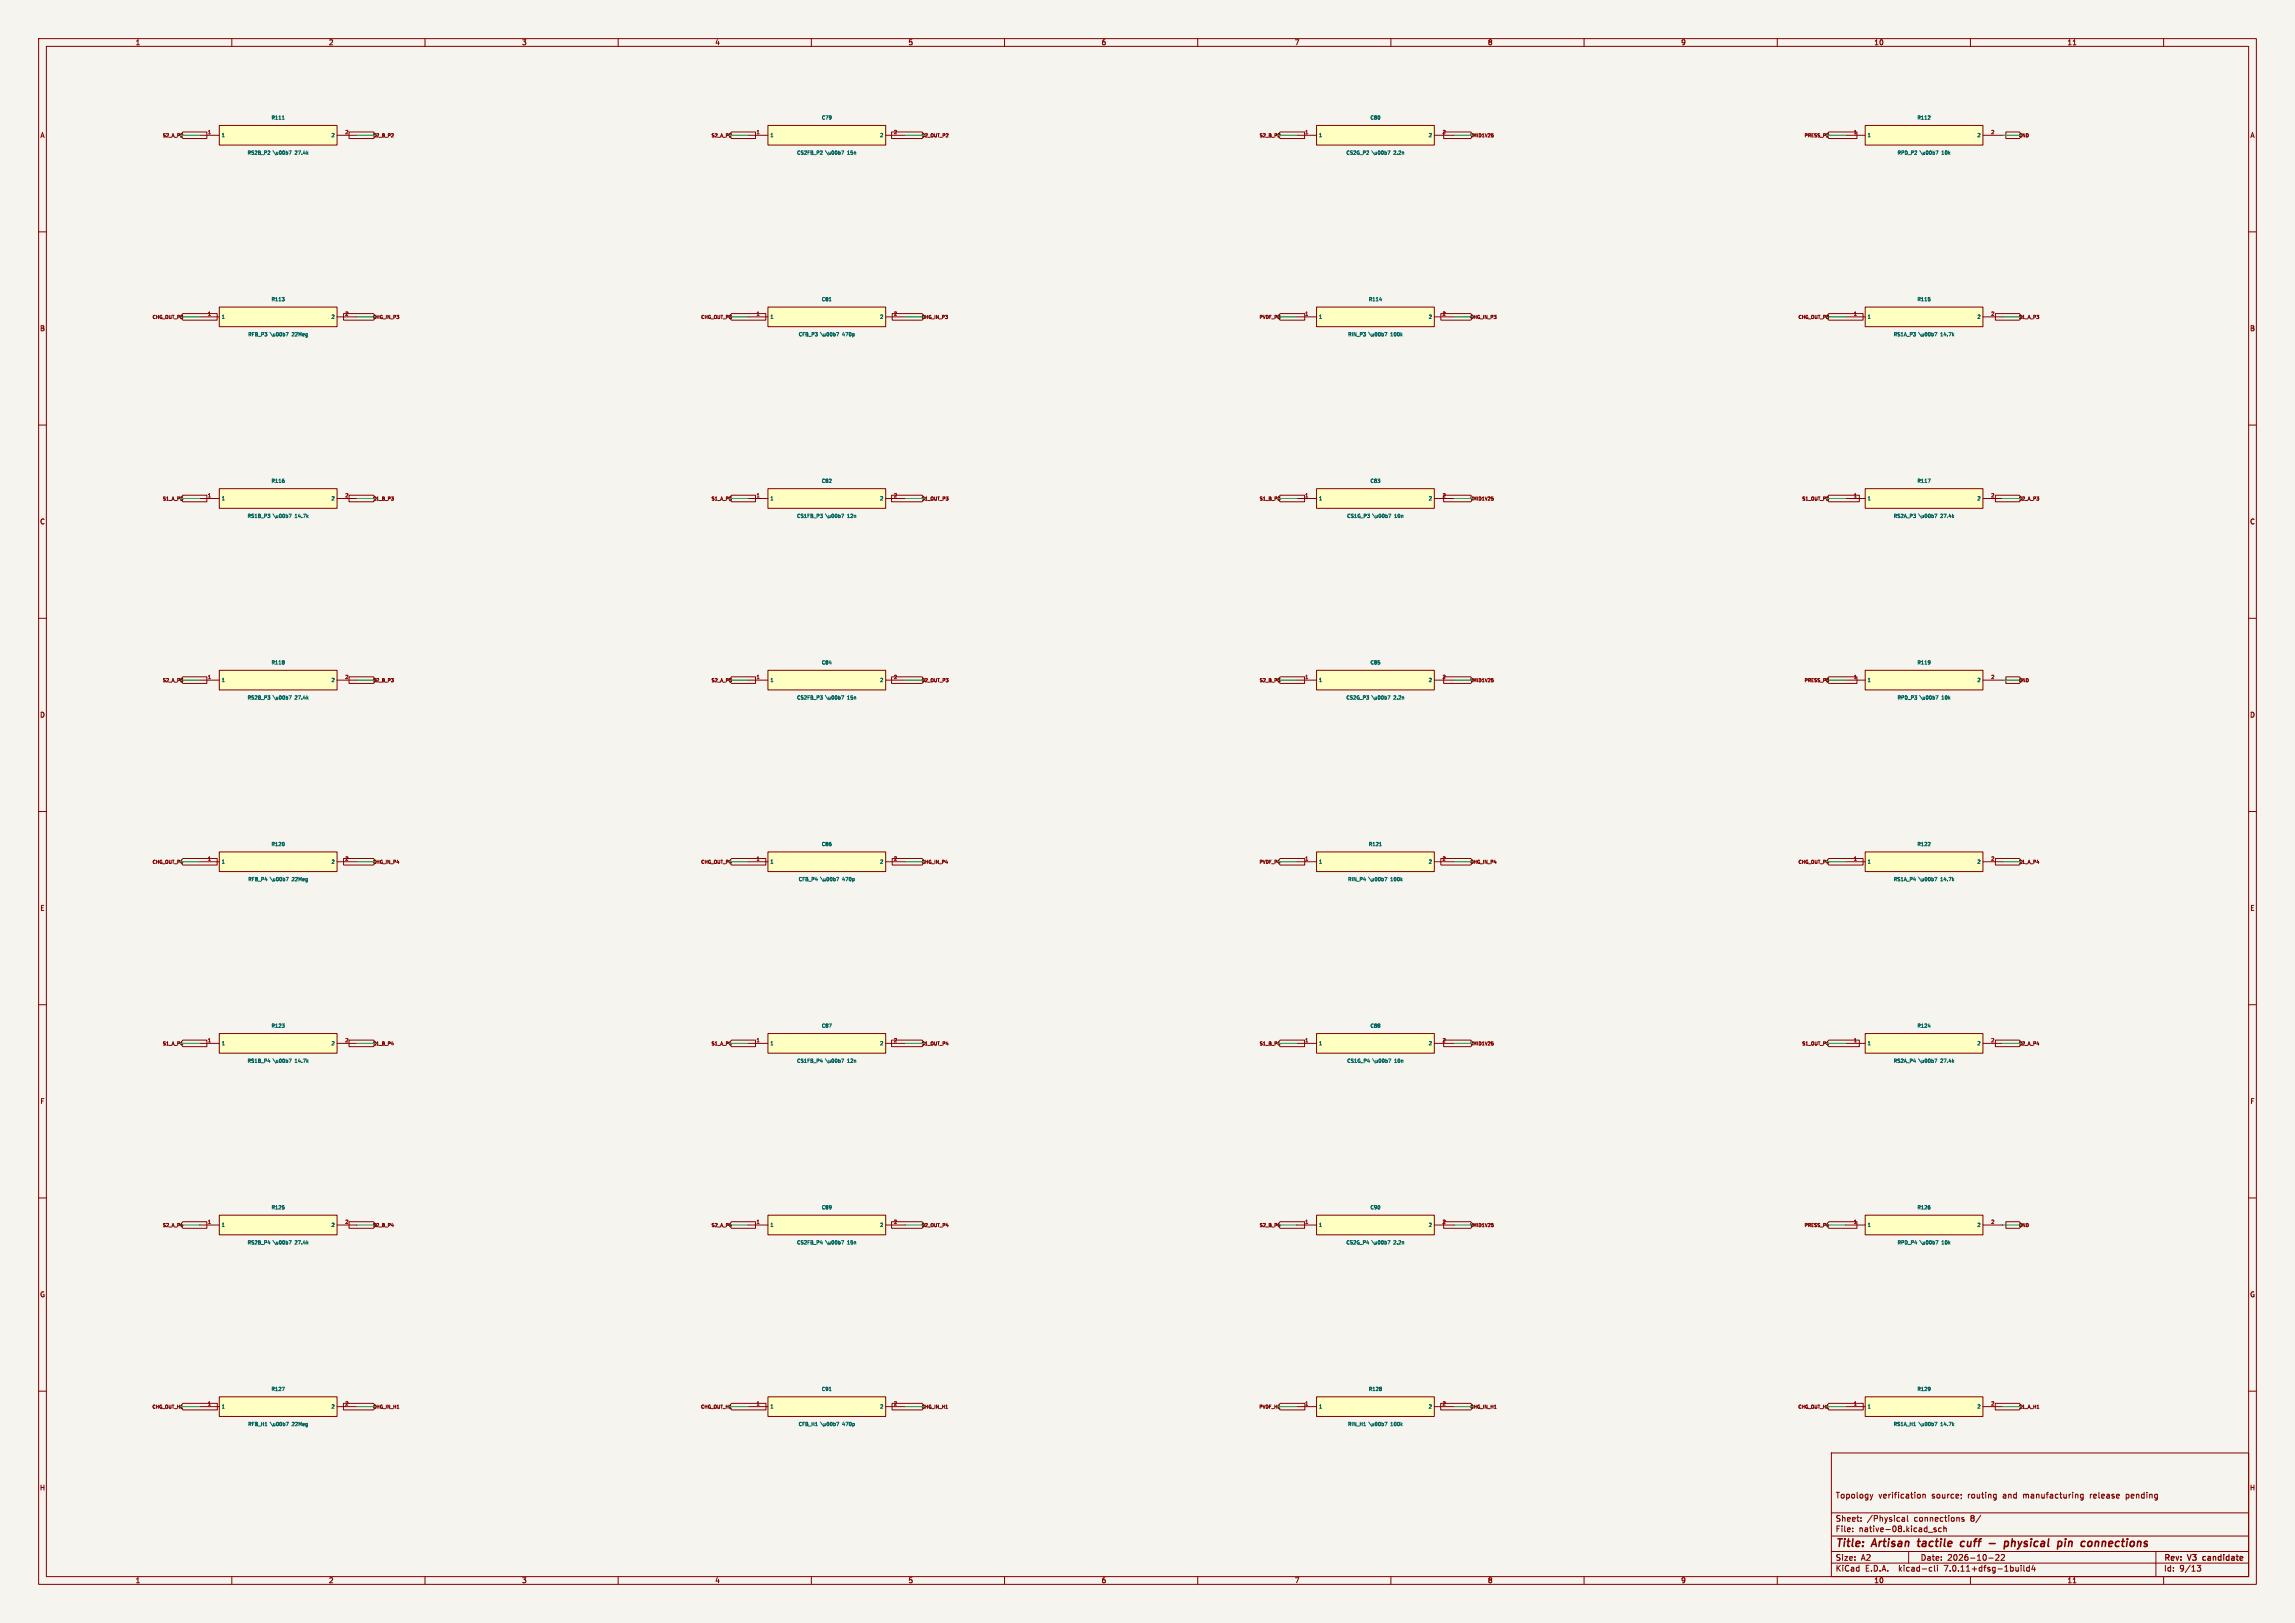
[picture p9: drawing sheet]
<svg xmlns="http://www.w3.org/2000/svg" width="594mm" height="420mm" viewBox="0 0 594 420" stroke-linecap="round" stroke-linejoin="round" font-family="sans-serif">
<defs><g id="words">
<g font-size="2.8" fill="#840000">
<text x="475" y="400.9">Title:</text>
<text x="484.7" y="400.9">Artisan</text>
<text x="497.3" y="400.9">tactile</text>
<text x="509.1" y="400.9">cuff</text>
<text x="517.3" y="400.9">-</text>
<text x="522.1" y="400.9">physical</text>
<text x="536.7" y="400.9">pin</text>
<text x="543.6" y="400.9">connections</text>
</g>
<g font-size="2.1" fill="#840000">
<text x="475" y="388">Topology</text>
<text x="486.2" y="388">verification</text>
<text x="500" y="388">source;</text>
<text x="509.5" y="388">routing</text>
<text x="518.7" y="388">and</text>
<text x="524.1" y="388">manufacturing</text>
<text x="541.5" y="388">release</text>
<text x="551" y="388">pending</text>
<text x="475" y="394">Sheet:</text>
<text x="483.2" y="394">/Physical</text>
<text x="495.5" y="394">connections</text>
<text x="510.2" y="394">8/</text>
<text x="475" y="396.7">File:</text>
<text x="481.1" y="396.7">native-08.kicad_sch</text>
<text x="475" y="406.9">KiCad</text>
<text x="475" y="404.1">Size:</text>
<text x="481.7" y="404.1">A2</text>
<text x="482.7" y="406.9">E.D.A.</text>
<text x="491.6" y="406.9">kicad-cli</text>
<text x="497" y="404.1">Date:</text>
<text x="503.5" y="406.9">7.0.11+dfsg-1build4</text>
<text x="504" y="404.1">2026-10-22</text>
<text x="560" y="404.3">Rev:</text>
<text x="560" y="406.9">Id:</text>
<text x="564.1" y="406.9">9/13</text>
<text x="566.4" y="404.3">V3</text>
<text x="570.8" y="404.3">candidate</text>
</g>
<g font-size="1.8" fill="#840000">
<text x="35" y="11.9">1</text>
<text x="85" y="11.9">2</text>
<text x="135" y="11.9">3</text>
<text x="185" y="11.9">4</text>
<text x="235" y="11.9">5</text>
<text x="285" y="11.9">6</text>
<text x="335" y="11.9">7</text>
<text x="385" y="11.9">8</text>
<text x="435" y="11.9">9</text>
<text x="485" y="11.9">10</text>
<text x="535" y="11.9">11</text>
<text x="10.3" y="35.9">A</text>
<text x="582.3" y="35.9">A</text>
<text x="10.3" y="85.9">B</text>
<text x="582.3" y="85.9">B</text>
<text x="10.3" y="135.9">C</text>
<text x="582.3" y="135.9">C</text>
<text x="10.3" y="185.9">D</text>
<text x="582.3" y="185.9">D</text>
<text x="10.3" y="235.9">E</text>
<text x="582.3" y="235.9">E</text>
<text x="10.3" y="285.9">F</text>
<text x="582.3" y="285.9">F</text>
<text x="10.3" y="335.9">G</text>
<text x="582.3" y="335.9">G</text>
<text x="10.2" y="385.9">H</text>
<text x="582.2" y="385.9">H</text>
<text x="35" y="409.9">1</text>
<text x="85" y="409.9">2</text>
<text x="135" y="409.9">3</text>
<text x="185" y="409.9">4</text>
<text x="235" y="409.9">5</text>
<text x="285" y="409.9">6</text>
<text x="335" y="409.9">7</text>
<text x="385" y="409.9">8</text>
<text x="435" y="409.9">9</text>
<text x="485" y="409.9">10</text>
<text x="535" y="409.9">11</text>
</g>
<g font-size="1.3" fill="#a90000">
<text x="53.7" y="34.7">1</text>
<text x="89.2" y="34.7">2</text>
<text x="195.7" y="34.7">1</text>
<text x="231.2" y="34.7">2</text>
<text x="337.7" y="34.7">1</text>
<text x="373.2" y="34.7">2</text>
<text x="479.7" y="34.7">1</text>
<text x="515.2" y="34.7">2</text>
<text x="53.7" y="81.7">1</text>
<text x="89.2" y="81.7">2</text>
<text x="195.7" y="81.7">1</text>
<text x="231.2" y="81.7">2</text>
<text x="337.7" y="81.7">1</text>
<text x="373.2" y="81.7">2</text>
<text x="479.7" y="81.7">1</text>
<text x="515.2" y="81.7">2</text>
<text x="53.7" y="128.7">1</text>
<text x="89.2" y="128.7">2</text>
<text x="195.7" y="128.7">1</text>
<text x="231.2" y="128.7">2</text>
<text x="337.7" y="128.7">1</text>
<text x="373.2" y="128.7">2</text>
<text x="479.7" y="128.7">1</text>
<text x="515.2" y="128.7">2</text>
<text x="53.7" y="175.7">1</text>
<text x="89.2" y="175.7">2</text>
<text x="195.7" y="175.7">1</text>
<text x="231.2" y="175.7">2</text>
<text x="337.7" y="175.7">1</text>
<text x="373.2" y="175.7">2</text>
<text x="479.7" y="175.7">1</text>
<text x="515.2" y="175.7">2</text>
<text x="53.7" y="222.7">1</text>
<text x="89.2" y="222.7">2</text>
<text x="195.7" y="222.7">1</text>
<text x="231.2" y="222.7">2</text>
<text x="337.7" y="222.7">1</text>
<text x="373.2" y="222.7">2</text>
<text x="479.7" y="222.7">1</text>
<text x="515.2" y="222.7">2</text>
<text x="53.7" y="269.7">1</text>
<text x="89.2" y="269.7">2</text>
<text x="195.7" y="269.7">1</text>
<text x="231.2" y="269.7">2</text>
<text x="337.7" y="269.7">1</text>
<text x="373.2" y="269.7">2</text>
<text x="479.7" y="269.7">1</text>
<text x="515.2" y="269.7">2</text>
<text x="53.7" y="316.7">1</text>
<text x="89.2" y="316.7">2</text>
<text x="195.7" y="316.7">1</text>
<text x="231.2" y="316.7">2</text>
<text x="337.7" y="316.7">1</text>
<text x="373.2" y="316.7">2</text>
<text x="479.7" y="316.7">1</text>
<text x="515.2" y="316.7">2</text>
<text x="53.7" y="363.7">1</text>
<text x="89.2" y="363.7">2</text>
<text x="195.7" y="363.7">1</text>
<text x="231.2" y="363.7">2</text>
<text x="337.7" y="363.7">1</text>
<text x="373.2" y="363.7">2</text>
<text x="479.7" y="363.7">1</text>
<text x="515.2" y="363.7">2</text>
</g>
<g font-size="1.3" fill="#006464">
<text x="57.3" y="35.7">1</text>
<text x="70.1" y="31.1">R111</text>
<text x="85.6" y="35.7">2</text>
<text x="199.3" y="35.7">1</text>
<text x="212.6" y="31.1">C79</text>
<text x="227.6" y="35.7">2</text>
<text x="341.3" y="35.7">1</text>
<text x="354.6" y="31.1">C80</text>
<text x="369.6" y="35.7">2</text>
<text x="483.3" y="35.7">1</text>
<text x="496.1" y="31.1">R112</text>
<text x="511.6" y="35.7">2</text>
<text x="63.9" y="40.2">RS2B_P2</text>
<text x="70.9" y="40.2">\u00b7</text>
<text x="76.6" y="40.2">27.4k</text>
<text x="206.1" y="40.2">CS2FB_P2</text>
<text x="213.8" y="40.2">\u00b7</text>
<text x="219.6" y="40.2">15n</text>
<text x="348.3" y="40.2">CS2G_P2</text>
<text x="355.2" y="40.2">\u00b7</text>
<text x="361" y="40.2">2.2n</text>
<text x="491" y="40.2">RPD_P2</text>
<text x="497.1" y="40.2">\u00b7</text>
<text x="502.9" y="40.2">10k</text>
<text x="57.3" y="82.7">1</text>
<text x="70.1" y="78.1">R113</text>
<text x="85.6" y="82.7">2</text>
<text x="199.3" y="82.7">1</text>
<text x="212.6" y="78.1">C81</text>
<text x="227.6" y="82.7">2</text>
<text x="341.3" y="82.7">1</text>
<text x="354.1" y="78.1">R114</text>
<text x="369.6" y="82.7">2</text>
<text x="483.3" y="82.7">1</text>
<text x="496.1" y="78.1">R115</text>
<text x="511.6" y="82.7">2</text>
<text x="64.1" y="87.2">RFB_P3</text>
<text x="70.1" y="87.2">\u00b7</text>
<text x="75.8" y="87.2">22Meg</text>
<text x="206.6" y="87.2">CFB_P3</text>
<text x="212.6" y="87.2">\u00b7</text>
<text x="218.3" y="87.2">470p</text>
<text x="348.8" y="87.2">RIN_P3</text>
<text x="354.4" y="87.2">\u00b7</text>
<text x="360.2" y="87.2">100k</text>
<text x="490" y="87.2">RS1A_P3</text>
<text x="496.8" y="87.2">\u00b7</text>
<text x="502.6" y="87.2">14.7k</text>
<text x="70.1" y="125.1">R116</text>
<text x="212.6" y="125.1">C82</text>
<text x="354.6" y="125.1">C83</text>
<text x="496.1" y="125.1">R117</text>
<text x="57.3" y="129.7">1</text>
<text x="85.6" y="129.7">2</text>
<text x="199.3" y="129.7">1</text>
<text x="227.6" y="129.7">2</text>
<text x="341.3" y="129.7">1</text>
<text x="369.6" y="129.7">2</text>
<text x="483.3" y="129.7">1</text>
<text x="511.6" y="129.7">2</text>
<text x="63.9" y="134.2">RS1B_P3</text>
<text x="70.9" y="134.2">\u00b7</text>
<text x="76.6" y="134.2">14.7k</text>
<text x="206.1" y="134.2">CS1FB_P3</text>
<text x="213.8" y="134.2">\u00b7</text>
<text x="219.6" y="134.2">12n</text>
<text x="348.5" y="134.2">CS1G_P3</text>
<text x="355.5" y="134.2">\u00b7</text>
<text x="361.2" y="134.2">10n</text>
<text x="490" y="134.2">RS2A_P3</text>
<text x="496.8" y="134.2">\u00b7</text>
<text x="502.6" y="134.2">27.4k</text>
<text x="70.1" y="172.1">R118</text>
<text x="212.6" y="172.1">C84</text>
<text x="354.6" y="172.1">C85</text>
<text x="496.1" y="172.1">R119</text>
<text x="57.3" y="176.7">1</text>
<text x="85.6" y="176.7">2</text>
<text x="199.3" y="176.7">1</text>
<text x="227.6" y="176.7">2</text>
<text x="341.3" y="176.7">1</text>
<text x="369.6" y="176.7">2</text>
<text x="483.3" y="176.7">1</text>
<text x="511.6" y="176.7">2</text>
<text x="63.9" y="181.2">RS2B_P3</text>
<text x="70.9" y="181.2">\u00b7</text>
<text x="76.6" y="181.2">27.4k</text>
<text x="206.1" y="181.2">CS2FB_P3</text>
<text x="213.8" y="181.2">\u00b7</text>
<text x="219.6" y="181.2">15n</text>
<text x="348.3" y="181.2">CS2G_P3</text>
<text x="355.2" y="181.2">\u00b7</text>
<text x="361" y="181.2">2.2n</text>
<text x="491" y="181.2">RPD_P3</text>
<text x="497.1" y="181.2">\u00b7</text>
<text x="502.9" y="181.2">10k</text>
<text x="70.1" y="219.1">R120</text>
<text x="212.6" y="219.1">C86</text>
<text x="354.1" y="219.1">R121</text>
<text x="496.1" y="219.1">R122</text>
<text x="57.3" y="223.7">1</text>
<text x="85.6" y="223.7">2</text>
<text x="199.3" y="223.7">1</text>
<text x="227.6" y="223.7">2</text>
<text x="341.3" y="223.7">1</text>
<text x="369.6" y="223.7">2</text>
<text x="483.3" y="223.7">1</text>
<text x="511.6" y="223.7">2</text>
<text x="64.1" y="228.2">RFB_P4</text>
<text x="70.1" y="228.2">\u00b7</text>
<text x="75.8" y="228.2">22Meg</text>
<text x="206.6" y="228.2">CFB_P4</text>
<text x="212.6" y="228.2">\u00b7</text>
<text x="218.3" y="228.2">470p</text>
<text x="348.8" y="228.2">RIN_P4</text>
<text x="354.4" y="228.2">\u00b7</text>
<text x="360.2" y="228.2">100k</text>
<text x="490" y="228.2">RS1A_P4</text>
<text x="496.8" y="228.2">\u00b7</text>
<text x="502.6" y="228.2">14.7k</text>
<text x="70.1" y="266.1">R123</text>
<text x="212.6" y="266.1">C87</text>
<text x="354.6" y="266.1">C88</text>
<text x="496.1" y="266.1">R124</text>
<text x="57.3" y="270.7">1</text>
<text x="63.9" y="275.2">RS1B_P4</text>
<text x="70.9" y="275.2">\u00b7</text>
<text x="76.6" y="275.2">14.7k</text>
<text x="85.6" y="270.7">2</text>
<text x="199.3" y="270.7">1</text>
<text x="206.1" y="275.2">CS1FB_P4</text>
<text x="213.8" y="275.2">\u00b7</text>
<text x="219.6" y="275.2">12n</text>
<text x="227.6" y="270.7">2</text>
<text x="341.3" y="270.7">1</text>
<text x="348.5" y="275.2">CS1G_P4</text>
<text x="355.5" y="275.2">\u00b7</text>
<text x="361.2" y="275.2">10n</text>
<text x="369.6" y="270.7">2</text>
<text x="483.3" y="270.7">1</text>
<text x="490" y="275.2">RS2A_P4</text>
<text x="496.8" y="275.2">\u00b7</text>
<text x="502.6" y="275.2">27.4k</text>
<text x="511.6" y="270.7">2</text>
<text x="57.3" y="317.7">1</text>
<text x="70.1" y="313.1">R125</text>
<text x="85.6" y="317.7">2</text>
<text x="199.3" y="317.7">1</text>
<text x="212.6" y="313.1">C89</text>
<text x="227.6" y="317.7">2</text>
<text x="341.3" y="317.7">1</text>
<text x="354.6" y="313.1">C90</text>
<text x="369.6" y="317.7">2</text>
<text x="483.3" y="317.7">1</text>
<text x="496.1" y="313.1">R126</text>
<text x="511.6" y="317.7">2</text>
<text x="63.9" y="322.2">RS2B_P4</text>
<text x="70.9" y="322.2">\u00b7</text>
<text x="76.6" y="322.2">27.4k</text>
<text x="206.1" y="322.2">CS2FB_P4</text>
<text x="213.8" y="322.2">\u00b7</text>
<text x="219.6" y="322.2">15n</text>
<text x="348.3" y="322.2">CS2G_P4</text>
<text x="355.2" y="322.2">\u00b7</text>
<text x="361" y="322.2">2.2n</text>
<text x="491" y="322.2">RPD_P4</text>
<text x="497.1" y="322.2">\u00b7</text>
<text x="502.9" y="322.2">10k</text>
<text x="57.3" y="364.7">1</text>
<text x="70.1" y="360.1">R127</text>
<text x="85.6" y="364.7">2</text>
<text x="199.3" y="364.7">1</text>
<text x="212.6" y="360.1">C91</text>
<text x="227.6" y="364.7">2</text>
<text x="341.3" y="364.7">1</text>
<text x="354.1" y="360.1">R128</text>
<text x="369.6" y="364.7">2</text>
<text x="483.3" y="364.7">1</text>
<text x="496.1" y="360.1">R129</text>
<text x="511.6" y="364.7">2</text>
<text x="64.1" y="369.2">RFB_H1</text>
<text x="70.1" y="369.2">\u00b7</text>
<text x="75.9" y="369.2">22Meg</text>
<text x="206.6" y="369.2">CFB_H1</text>
<text x="212.6" y="369.2">\u00b7</text>
<text x="218.3" y="369.2">470p</text>
<text x="348.7" y="369.2">RIN_H1</text>
<text x="354.5" y="369.2">\u00b7</text>
<text x="360.2" y="369.2">100k</text>
<text x="490" y="369.2">RS1A_H1</text>
<text x="496.8" y="369.2">\u00b7</text>
<text x="502.6" y="369.2">14.7k</text>
</g>
<g font-size="1.2" fill="#840000">
<text x="42" y="35.7">S2_A_P2</text>
<text x="96.4" y="35.7">S2_B_P2</text>
<text x="184" y="35.7">S2_A_P2</text>
<text x="238.4" y="35.7">S2_OUT_P2</text>
<text x="325.8" y="35.7">S2_B_P2</text>
<text x="380.4" y="35.7">VMID1V25</text>
<text x="466.9" y="35.7">PRESS_P2</text>
<text x="522.4" y="35.7">GND</text>
<text x="39.3" y="82.7">CHG_OUT_P3</text>
<text x="96.4" y="82.7">CHG_IN_P3</text>
<text x="181.3" y="82.7">CHG_OUT_P3</text>
<text x="238.4" y="82.7">CHG_IN_P3</text>
<text x="325.8" y="82.7">PVDF_P3</text>
<text x="380.4" y="82.7">CHG_IN_P3</text>
<text x="465.3" y="82.7">CHG_OUT_P3</text>
<text x="522.4" y="82.7">S1_A_P3</text>
<text x="42" y="129.7">S1_A_P3</text>
<text x="96.4" y="129.7">S1_B_P3</text>
<text x="184" y="129.7">S1_A_P3</text>
<text x="238.4" y="129.7">S1_OUT_P3</text>
<text x="325.8" y="129.7">S1_B_P3</text>
<text x="380.4" y="129.7">VMID1V25</text>
<text x="466.3" y="129.7">S1_OUT_P3</text>
<text x="522.4" y="129.7">S2_A_P3</text>
<text x="42" y="176.7">S2_A_P3</text>
<text x="96.4" y="176.7">S2_B_P3</text>
<text x="184" y="176.7">S2_A_P3</text>
<text x="238.4" y="176.7">S2_OUT_P3</text>
<text x="325.8" y="176.7">S2_B_P3</text>
<text x="380.4" y="176.7">VMID1V25</text>
<text x="466.9" y="176.7">PRESS_P3</text>
<text x="522.4" y="176.7">GND</text>
<text x="39.3" y="223.7">CHG_OUT_P4</text>
<text x="96.4" y="223.7">CHG_IN_P4</text>
<text x="181.3" y="223.7">CHG_OUT_P4</text>
<text x="238.4" y="223.7">CHG_IN_P4</text>
<text x="325.8" y="223.7">PVDF_P4</text>
<text x="380.4" y="223.7">CHG_IN_P4</text>
<text x="465.3" y="223.7">CHG_OUT_P4</text>
<text x="522.4" y="223.7">S1_A_P4</text>
<text x="42" y="270.7">S1_A_P4</text>
<text x="96.4" y="270.7">S1_B_P4</text>
<text x="184" y="270.7">S1_A_P4</text>
<text x="238.4" y="270.7">S1_OUT_P4</text>
<text x="325.8" y="270.7">S1_B_P4</text>
<text x="380.4" y="270.7">VMID1V25</text>
<text x="466.3" y="270.7">S1_OUT_P4</text>
<text x="522.4" y="270.7">S2_A_P4</text>
<text x="42" y="317.7">S2_A_P4</text>
<text x="96.4" y="317.7">S2_B_P4</text>
<text x="184" y="317.7">S2_A_P4</text>
<text x="238.4" y="317.7">S2_OUT_P4</text>
<text x="325.8" y="317.7">S2_B_P4</text>
<text x="380.4" y="317.7">VMID1V25</text>
<text x="466.9" y="317.7">PRESS_P4</text>
<text x="522.4" y="317.7">GND</text>
<text x="39.3" y="364.7">CHG_OUT_H1</text>
<text x="96.4" y="364.7">CHG_IN_H1</text>
<text x="181.3" y="364.7">CHG_OUT_H1</text>
<text x="238.4" y="364.7">CHG_IN_H1</text>
<text x="325.8" y="364.7">PVDF_H1</text>
<text x="380.4" y="364.7">CHG_IN_H1</text>
<text x="465.3" y="364.7">CHG_OUT_H1</text>
<text x="522.4" y="364.7">S1_A_H1</text>
</g>
</g></defs>
<path d="M0 0h594v420h-594z" fill="#f5f4ef" stroke="#f5f4ef" stroke-width=".26"/>
<g fill="none" stroke="#840000" stroke-width=".26">
<path d="M10 10h574v400h-574zM12 12h570v396h-570zM60 10v2M110 10v2M160 10v2M210 10v2M260 10v2M310 10v2M360 10v2M410 10v2M460 10v2M510 10v2"/>
<path d="M536.6 11.6h.7M560 10v2M47.3 34.2h6.2v1.6h-6.2l-.7-.8zM51.7 35h5.1M56.8 32.5h30.4v5h-30.4zM87.2 35h5.1M90.3 34.2h6.4l.7 .8-.7 .8h-6.4zM101.3 35.4h.5M101.8 34.7v.3M189.3 34.2h6.2v1.6h-6.2l-.7-.8zM193.7 35h5.1M198.8 32.5h30.4v5h-30.4z"/>
<path d="M229.2 35h5.1M230.8 34.2h7.9l.7 .8-.7 .8h-7.9zM331.1 34.6l.2 .4-.5 .4h.5M331.3 34.2h6.4v1.6h-6.4l-.7-.8zM335.7 35h5.1M340.8 32.5h30.4v5h-30.4zM371.2 35h5.1M373.7 34.2h7l.7 .8-.7 .8h-7zM473.3 34.2h7.3v1.6h-7.3l-.7-.8zM477.7 35h5.1M482.8 32.5h30.4v5h-30.4zM513.2 35h5.1"/>
<path d="M519.2 34.2h3.5l.7 .8-.7 .8h-3.5zM10 60h2M582 60h2M56.8 79.5h30.4v5h-30.4zM198.8 79.5h30.4v5h-30.4zM340.8 79.5h30.4v5h-30.4zM482.8 79.5h30.4v5h-30.4zM47.3 81.2h8.9v1.6h-8.9l-.7-.8zM51.7 82h5.1M87.2 82h5.1M88.9 81.2h7.8l.7 .8-.7 .8h-7.8zM189.3 81.2h8.9v1.6h-8.9l-.7-.8z"/>
<path d="M193.7 82h5.1M229.2 82h5.1M230.9 81.2h7.8l.7 .8-.7 .8h-7.8zM331.3 81.2h6.4v1.6h-6.4l-.7-.8zM335.7 82h5.1M371.2 82h5.1M372.9 81.2h7.8l.7 .8-.7 .8h-7.8zM473.3 81.2h8.9v1.6h-8.9l-.7-.8zM477.7 82h5.1M513.2 82h5.1M516.5 81.2h6.2l.7 .8-.7 .8h-6.2zM10 110h2"/>
<path d="M582 110h2M47.3 128.2h6.2v1.6h-6.2l-.7-.8zM51.7 129h5.1M56.8 126.5h30.4v5h-30.4zM87.2 129h5.1M90.3 128.2h6.4l.7 .8-.7 .8h-6.4zM189.3 128.2h6.2v1.6h-6.2l-.7-.8zM193.7 129h5.1M198.8 126.5h30.4v5h-30.4zM229.2 129h5.1M230.8 128.2h7.9l.7 .8-.7 .8h-7.9zM330.8 128.6h.5l-.3 .3"/>
<path d="M331.2 129v.4M331.3 128.2h6.4v1.6h-6.4l-.7-.8zM335.7 129h5.1M340.8 126.5h30.4v5h-30.4zM371.2 129h5.1M373.7 128.2h7l.7 .8-.7 .8h-7zM473.3 128.2h7.9v1.6h-7.9l-.7-.8zM477.7 129h5.1M482.8 126.5h30.4v5h-30.4zM513.2 129h5.1M516.5 128.2h6.2l.7 .8-.7 .8h-6.2zM10 160h2"/>
<path d="M582 160h2M47.3 175.1h6.2v1.8h-6.2l-.7-.9zM51.7 176h5.1M56.8 173.5h30.4v5h-30.4zM87.2 176h5.1M90.3 175.1h6.4l.7 .9-.7 .9h-6.4zM189.3 175.1h6.2v1.8h-6.2l-.7-.9zM193.7 176h5.1M198.8 173.5h30.4v5h-30.4zM229.2 176h5.1M230.8 175.1h7.9l.7 .9-.7 .9h-7.9zM330.8 175.6h.5l-.3 .3"/>
<path d="M331.2 176l.1 .4M331.3 176.4h-.1M331.3 175.1h6.4v1.8h-6.4l-.7-.9zM335.7 176h5.1M340.8 173.5h30.4v5h-30.4zM371.2 176h5.1M373.7 175.1h7l.7 .9-.7 .9h-7zM473.3 175.1h7.3v1.8h-7.3l-.7-.9zM477.7 176h5.1M482.8 173.5h30.4v5h-30.4zM513.2 176h5.1M519.2 175.1h3.5l.7 .9-.7 .9h-3.5z"/>
<path d="M10 210h2M582 210h2M47.3 222.1h8.9v1.8h-8.9l-.7-.9zM51.7 223h5.1M56.8 220.5h30.4v5h-30.4zM87.2 223h5.1M88.9 222.1h7.8l.7 .9-.7 .9h-7.8zM189.3 222.1h8.9v1.8h-8.9l-.7-.9zM193.7 223h5.1M198.8 220.5h30.4v5h-30.4zM229.2 223h5.1M230.9 222.1h7.8l.7 .9-.7 .9h-7.8z"/>
<path d="M331.3 222.1h6.4v1.8h-6.4l-.7-.9zM335.7 223h5.1M340.8 220.5h30.4v5h-30.4zM371.2 223h5.1M372.9 222.1h7.8l.7 .9-.7 .9h-7.8zM473.3 222.1h8.9v1.8h-8.9l-.7-.9zM477.7 223h5.1M482.8 220.5h30.4v5h-30.4zM513.2 223h5.1M516.5 222.1h6.2l.7 .9-.7 .9h-6.2zM10 260h2M582 260h2"/>
<path d="M47.3 269.1h6.2v1.8h-6.2l-.7-.9zM51.7 270h5.1M56.8 267.5h30.4v5h-30.4zM87.2 270h5.1M90.3 269.1h6.4l.7 .9-.7 .9h-6.4zM101.3 270.2h.5M189.3 269.1h6.2v1.8h-6.2l-.7-.9zM193.7 270h5.1M198.8 267.5h30.4v5h-30.4zM229.2 270h5.1M230.8 269.1h7.9l.7 .9-.7 .9h-7.9zM330.8 270.2h.5"/>
<path d="M331.3 269.1h6.4v1.8h-6.4l-.7-.9zM335.7 270h5.1M340.8 267.5h30.4v5h-30.4zM371.2 270h5.1M373.7 269.1h7l.7 .9-.7 .9h-7zM473.3 269.1h7.9v1.8h-7.9l-.7-.9zM477.7 270h5.1M482.8 267.5h30.4v5h-30.4zM513.2 270h5.1M516.5 269.1h6.2l.7 .9-.7 .9h-6.2zM10 310h2M47.3 316.1h6.2v1.8h-6.2l-.7-.9z"/>
<path d="M51.7 317h5.1M56.8 314.5h30.4v5h-30.4zM87.2 317h5.1M90.3 316.1h6.4l.7 .9-.7 .9h-6.4zM101.3 317.2h.5M189.3 316.1h6.2v1.8h-6.2l-.7-.9zM193.7 317h5.1M198.8 314.5h30.4v5h-30.4zM229.2 317h5.1M230.8 316.1h7.9l.7 .9-.7 .9h-7.9zM330.8 317.2h.5M331.3 316.1h6.4v1.8h-6.4l-.7-.9z"/>
<path d="M335.7 317h5.1M340.8 314.5h30.4v5h-30.4zM371.2 317h5.1M373.7 316.1h7l.7 .9-.7 .9h-7zM473.3 316.1h7.3v1.8h-7.3l-.7-.9zM477.7 317h5.1M482.8 314.5h30.4v5h-30.4zM513.2 317h5.1M519.2 316.1h3.5l.7 .9-.7 .9h-3.5zM582 310h2M10 360h2M47.3 363.1h9v1.8h-9l-.7-.9z"/>
<path d="M51.7 364h5.1M56.8 361.5h30.4v5h-30.4zM87.2 364h5.1M88.9 363.1h7.8l.7 .9-.7 .9h-7.8zM189.3 363.1h9v1.8h-9l-.7-.9zM193.7 364h5.1M198.8 361.5h30.4v5h-30.4zM229.2 364h5.1M230.9 363.1h7.8l.7 .9-.7 .9h-7.8zM330.8 364.4h.5M331.3 363.1h6.4v1.8h-6.4l-.7-.9zM335.7 364h5.1"/>
<path d="M340.8 361.5h30.4v5h-30.4zM371.2 364h5.1M372.9 363.1h7.8l.7 .9-.7 .9h-7.8zM473.3 363.1h9v1.8h-9l-.7-.9zM474 376h108v32h-108zM477.7 364h5.1M482.8 361.5h30.4v5h-30.4zM513.2 364h5.1M516.4 363.1h6.3l.7 .9-.7 .9h-6.3zM527.2 364.4h.5M582 360h2M474 397.5h108"/>
<path d="M474 391.5h108M479.5 396.2v.2M479.5 395.4v.2M481.7 393.5v.2M481.7 392.7v.2M484 386.7l.4 1M484.4 387.7l-.2 .3M484.7 386.7l-.3 1M492.3 392.7h.6l.1 1M493 393l-.8 .3 .3 .4 .5-.1M493.7 392.2v1.3l.2 .2M496.5 386.7l.5 .3v.5l-.5 .2"/>
<path d="M497.7 386.8l.5-.1 .1 1M497.7 386.7v1M499.1 396.5h1.1M501.1 395.4h-.4l-.2 .2 .1 .2 .5 .1v.4h-.6M502.5 395.4h-.5l-.3 .3 .2 .6h.6M503.1 395.5l.6-.1v1M503.1 394.9v1.5M507.6 386.7v.2M507.7 387.6l-.2 .3M508.3 392.7h-.3l-.3 .2 .1 .2 .5 .1v.4h-.6M516.2 386.7h.5M516.7 386.7v1.2l-.3 .3"/>
<path d="M516.7 387.6l-.5 .1M539.2 386.7h-.5l-.2 .3 .1 .6h.6M539.2 386.7v1.2l-.3 .3-.4-.1M550.3 386.7v1.5M550.3 387.6l.2 .1M550.5 386.7h-.2M60 408v2M110 408v2M160 408v2M210 408v2M260 408v2M310 408v2"/>
<path d="M360 408v2M410 408v2M460 408v2M474 404.5h108M474 401.5h108M494 401.5v3M499.6 405.6h.4M500 406.5l-.4 .1M500.7 405.1v1.3l.2 .2M501.5 405.1v.1M501.5 405.6v1M510 408v2"/>
<path d="M514.7 403.2h1.2M516.5 402.4l.6-.1 .3 .4-.9 1.1h.9M518 402.4l.5-.1 .3 .4-.9 1.1h.9M523.1 405.1v.1M523.1 405.6v1M523.8 405.1v1.3l.2 .2M525.2 405.6h-.4l-.3 .3 .2 .6h.5M525.2 405.1v1.5M526.2 405l-.3 1.1h.9M526.6 405.6v1M536.6 409.6h.7M558 401.5v6.5"/>
<path d="M560 408v2M568.7 405.1h.9l-.5 .5 .4 .2v.6l-.8 .1"/>
</g>
<path d="M570.2 402.9v.7" fill="none" stroke="#840000" stroke-width=".3"/>
<g fill="none" stroke="#840000" stroke-width=".4">
<path d="M496.3 398.9h.7M496.6 398.2l-.2 1.7 .3 .3M508.5 399h-.8l-.3 .8 .3 .4 .6-.1M514.9 399.4h1.5M518.9 399l.6-.1 .4 .3-.2 .8-.7 .2M518.9 398.9l-.2 2M520.8 398.2l-.2 2M521.3 398.9l-.6 .2M534.6 398.9l-.2 1.3M534.6 398.2v.2M535.5 398.9l-.1 1.3M535.8 398.9l-.3 .2"/>
<path d="M542.4 398.9l-.2 1.3M542.9 398.9l-.5 .2"/>
</g>
<g fill="#ffffc2" stroke="#ffffc2" stroke-width=".26">
<path d="M56.8 173.5h30.4v5h-30.4z"/>
<path d="M340.8 79.5h30.4v5h-30.4z"/>
<path d="M482.8 220.5h30.4v5h-30.4z"/>
<path d="M340.8 32.5h30.4v5h-30.4z"/>
<path d="M482.8 267.5h30.4v5h-30.4z"/>
<path d="M56.8 361.5h30.4v5h-30.4z"/>
<path d="M56.8 314.5h30.4v5h-30.4z"/>
<path d="M56.8 267.5h30.4v5h-30.4z"/>
<path d="M482.8 361.5h30.4v5h-30.4z"/>
<path d="M56.8 220.5h30.4v5h-30.4z"/>
<path d="M198.8 32.5h30.4v5h-30.4z"/>
<path d="M482.8 314.5h30.4v5h-30.4z"/>
<path d="M198.8 79.5h30.4v5h-30.4z"/>
<path d="M56.8 126.5h30.4v5h-30.4z"/>
<path d="M56.8 79.5h30.4v5h-30.4z"/>
<path d="M198.8 126.5h30.4v5h-30.4z"/>
<path d="M56.8 32.5h30.4v5h-30.4z"/>
<path d="M198.8 173.5h30.4v5h-30.4z"/>
<path d="M198.8 361.5h30.4v5h-30.4z"/>
<path d="M198.8 220.5h30.4v5h-30.4z"/>
<path d="M198.8 314.5h30.4v5h-30.4z"/>
<path d="M198.8 267.5h30.4v5h-30.4z"/>
<path d="M340.8 361.5h30.4v5h-30.4z"/>
<path d="M482.8 79.5h30.4v5h-30.4z"/>
<path d="M340.8 220.5h30.4v5h-30.4z"/>
<path d="M340.8 267.5h30.4v5h-30.4z"/>
<path d="M482.8 126.5h30.4v5h-30.4z"/>
<path d="M340.8 173.5h30.4v5h-30.4z"/>
<path d="M340.8 314.5h30.4v5h-30.4z"/>
<path d="M482.8 32.5h30.4v5h-30.4z"/>
<path d="M340.8 126.5h30.4v5h-30.4z"/>
<path d="M482.8 173.5h30.4v5h-30.4z"/>
</g>
<g fill="none" stroke="#006464" stroke-width=".26">
<path d="M69.3 39.9h.6M69.8 39.1v.3M73 30.9h.6M74.8 39h.6l-.4 .9M212.8 39.1v.3l-.5 .5h.5M217.8 39h.6l-.4 .9M359.2 39h.6l-.4 .9M499.5 30v.4l-.5 .5h.6M501 39h.6l-.4 .9M73 77h.6l-.3 .3M73.5 77.4v.4M214.6 77.9h.5"/>
<path d="M357.1 77.6h.5M499.1 77h.4M499.5 77.4v.4M74 86h.6l-.4 .9M216.5 86h.6l-.4 .9M358.4 86h.6l-.4 .9M500.7 86h.6l-.4 .9M69.3 133h.6l-.3 .4M69.8 133.5v.4M73.5 124.4h.1M73.5 124.4v.4M74.8 133h.6l-.4 .9"/>
<path d="M212.3 133h.5l-.3 .4M212.8 133.5v.4M217.8 133h.6l-.4 .9M359.4 133h.6l-.4 .9M499 124h.6l-.4 .9M500.7 133h.6l-.4 .9M73.5 171v.3M73.5 171.4v.4M73.5 171.8h.1M499.5 171l.1 .5M499.5 171.4v.1M499.6 171.5l-.2 .3"/>
<path d="M499.6 171.4h-.1M69.3 180h.6l-.3 .4M69.8 180.5v.4M74.8 180h.6l-.4 .9M212.3 180h.5l-.3 .4M212.8 180.5v.4M217.8 180h.6l-.4 .9M359.2 180h.6l-.4 .9M501 180h.6l-.4 .9M73.5 218.1v.7M357.1 218.9h.5M499.5 218v.4l-.5 .5h.6"/>
<path d="M74 227h.6l-.4 .9M216.5 227h.6l-.4 .9M358.4 227h.6l-.4 .9M500.7 227h.6l-.4 .9M69.3 274.6h.6M73 265h.6l-.3 .3M73.5 265.4v.4M73.5 265.8h.1M74.8 274h.6l-.4 .9M212.3 274.6h.6M217.8 274h.6l-.4 .9M359.4 274h.6l-.4 .9"/>
<path d="M499 265.6h.6M500.7 274h.6l-.4 .9M73.1 312h.4M73.5 312.4v.4M499.5 312.4v.4M69.3 321.6h.6M74.8 321h.6l-.4 .9M212.3 321.6h.6M217.8 321h.6l-.4 .9M359.2 321h.6l-.4 .9M501 321h.6l-.4 .9M73 359h.6l-.4 .9"/>
<path d="M214.6 359.9h.5M357.5 359v.3M357.5 359.4v.4M499.5 359l-.1 .8M499.6 359.4l-.1 .1M68.6 368.9h.5M74 368h.6l-.3 .9M211.1 368.9h.5M216.5 368h.6l-.4 .9M353 368.9h.5M358.4 368h.6l-.4 .9M495.3 368.9h.5"/>
<path d="M500.7 368h.6l-.3 .9"/>
</g>
<g fill="none" stroke="#009600" stroke-width=".26">
<path d="M46.6 35h5.1M92.3 35h5.1M188.6 35h5.1M234.3 35h5.1M330.6 35h5.1M376.3 35h5.1M472.6 35h5.1M518.3 35h5.1M46.6 82h5.1M92.3 82h5.1M188.6 82h5.1M234.3 82h5.1"/>
<path d="M330.6 82h5.1M376.3 82h5.1M472.6 82h5.1M518.3 82h5.1M46.6 129h5.1M92.3 129h5.1M188.6 129h5.1M234.3 129h5.1M330.6 129h5.1M376.3 129h5.1M472.6 129h5.1M518.3 129h5.1"/>
<path d="M46.6 176h5.1M92.3 176h5.1M188.6 176h5.1M234.3 176h5.1M330.6 176h5.1M376.3 176h5.1M472.6 176h5.1M518.3 176h5.1M46.6 223h5.1M92.3 223h5.1M188.6 223h5.1M234.3 223h5.1"/>
<path d="M330.6 223h5.1M376.3 223h5.1M472.6 223h5.1M518.3 223h5.1M46.6 270h5.1M92.3 270h5.1M188.6 270h5.1M234.3 270h5.1M330.6 270h5.1M376.3 270h5.1M472.6 270h5.1M518.3 270h5.1"/>
<path d="M46.6 317h5.1M92.3 317h5.1M188.6 317h5.1M234.3 317h5.1M330.6 317h5.1M376.3 317h5.1M472.6 317h5.1M518.3 317h5.1M46.6 364h5.1M92.3 364h5.1M188.6 364h5.1M234.3 364h5.1"/>
<path d="M330.6 364h5.1M376.3 364h5.1M472.6 364h5.1M518.3 364h5.1"/>
</g>
<use href="#words"/>
</svg>
